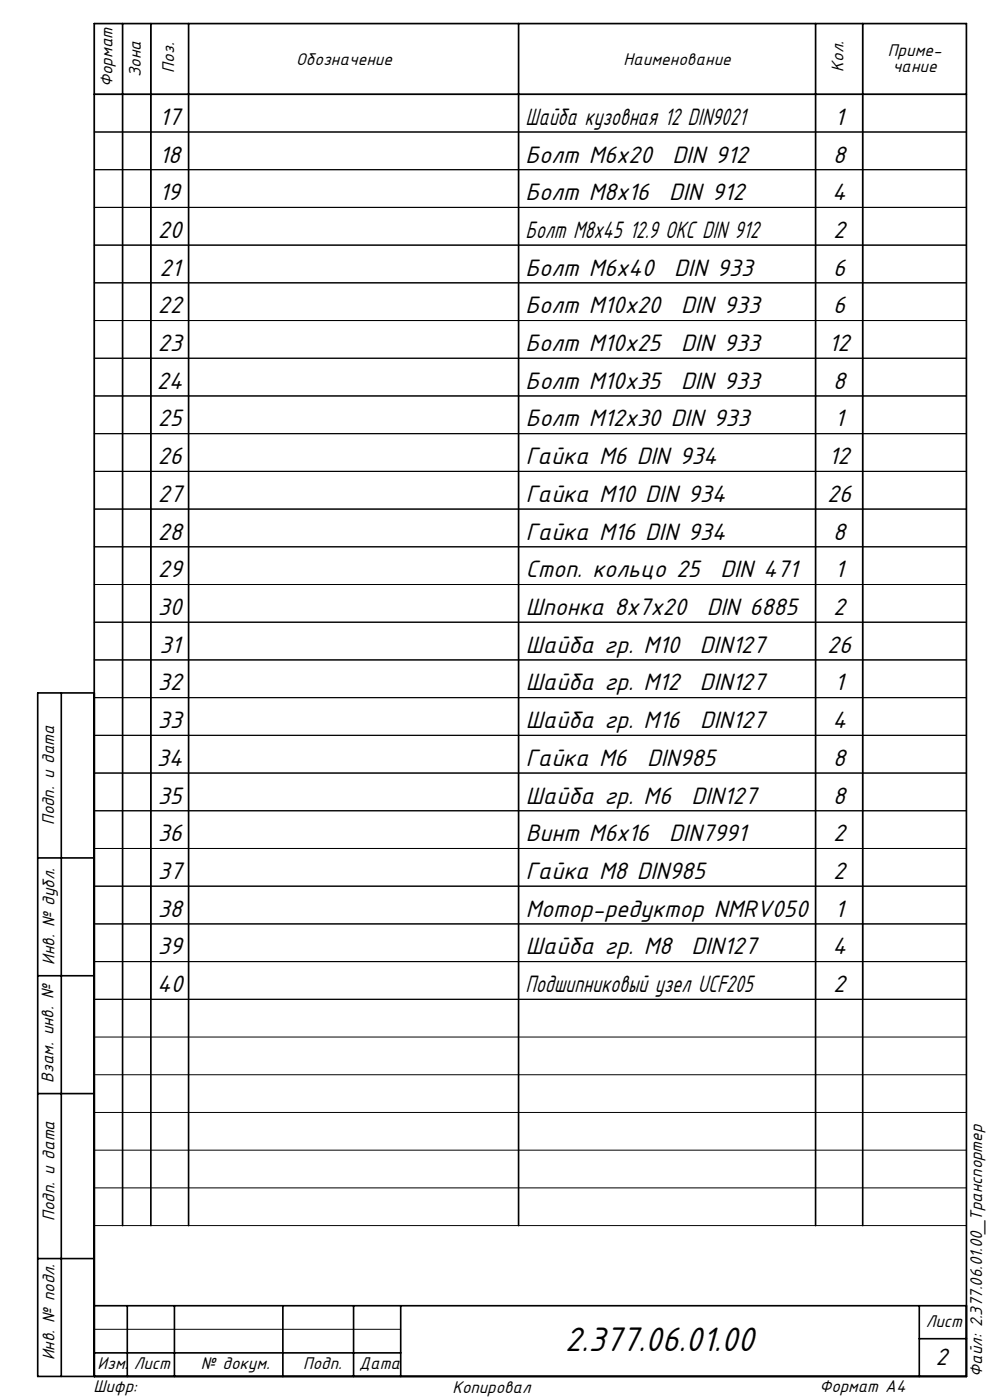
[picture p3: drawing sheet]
<svg xmlns="http://www.w3.org/2000/svg" width="210mm" height="297mm" viewBox="0 0 210 297" stroke-linecap="round" stroke-linejoin="round" font-family="sans-serif">
<defs><g id="words">
<text font-size="8" x="119.8" y="286.6">2.377.06.01.00</text>
<g font-size="5.6">
<text x="33.8" y="26.5">17</text>
<text x="111.5" y="26.5">Шайба кузовная 12 DIN9021</text>
<text x="177.1" y="26.5">1</text>
<text x="33.8" y="34.5">18</text>
<text x="111.5" y="34.5">Болт М6х20</text>
<text x="142.7" y="34.5">DIN 912</text>
<text x="176.7" y="34.5">8</text>
<text x="33.8" y="42.5">19</text>
<text x="111.5" y="42.5">Болт М8х16</text>
<text x="141.9" y="42.5">DIN 912</text>
<text x="176.5" y="42.5">4</text>
<text x="33.5" y="50.5">20</text>
<text x="111.5" y="50.5">Болт М8х45 12.9 ОКС DIN 912</text>
<text x="176.7" y="50.5">2</text>
<text x="33.8" y="58.5">21</text>
<text x="111.5" y="58.5">Болт М6х40</text>
<text x="143" y="58.5">DIN 933</text>
<text x="176.7" y="58.5">6</text>
<text x="33.5" y="66.5">22</text>
<text x="111.5" y="66.5">Болт М10х20</text>
<text x="144.5" y="66.5">DIN 933</text>
<text x="176.7" y="66.5">6</text>
<text x="33.5" y="74.5">23</text>
<text x="111.5" y="74.5">Болт М10х25</text>
<text x="144.5" y="74.5">DIN 933</text>
<text x="175.8" y="74.5">12</text>
<text x="33.3" y="82.5">24</text>
<text x="111.5" y="82.5">Болт М10х35</text>
<text x="144.5" y="82.5">DIN 933</text>
<text x="176.7" y="82.5">8</text>
<text x="33.5" y="90.5">25</text>
<text x="111.5" y="90.5">Болт М12х30 DIN 933</text>
<text x="177.1" y="90.5">1</text>
<text x="33.5" y="98.5">26</text>
<text x="111.5" y="98.5">Гайка М6 DIN 934</text>
<text x="175.8" y="98.5">12</text>
<text x="33.5" y="106.5">27</text>
<text x="111.5" y="106.5">Гайка М10 DIN 934</text>
<text x="175.5" y="106.5">26</text>
<text x="33.5" y="114.5">28</text>
<text x="111.5" y="114.5">Гайка М16 DIN 934</text>
<text x="176.7" y="114.5">8</text>
<text x="33.5" y="122.5">29</text>
<text x="111.5" y="122.5">Стоп. кольцо 25</text>
<text x="152.8" y="122.5">DIN 471</text>
<text x="177.1" y="122.5">1</text>
<text x="33.5" y="130.5">30</text>
<text x="111.5" y="130.5">Шпонка 8х7х20</text>
<text x="149.9" y="130.5">DIN 6885</text>
<text x="176.7" y="130.5">2</text>
<text x="33.8" y="138.5">31</text>
<text x="111.5" y="138.5">Шайба гр. М10</text>
<text x="148.5" y="138.5">DIN127</text>
<text x="175.5" y="138.5">26</text>
<text x="33.5" y="146.5">32</text>
<text x="111.5" y="146.5">Шайба гр. М12</text>
<text x="148.5" y="146.5">DIN127</text>
<text x="177.1" y="146.5">1</text>
<text x="33.5" y="154.5">33</text>
<text x="111.5" y="154.5">Шайба гр. М16</text>
<text x="148.5" y="154.5">DIN127</text>
<text x="176.6" y="154.5">4</text>
<text x="33.3" y="162.5">34</text>
<text x="111.5" y="162.5">Гайка М6</text>
<text x="137.2" y="162.5">DIN985</text>
<text x="176.7" y="162.5">8</text>
<text x="33.5" y="170.5">35</text>
<text x="111.5" y="170.5">Шайба гр. М6</text>
<text x="146.7" y="170.5">DIN127</text>
<text x="176.8" y="170.5">8</text>
<text x="33.5" y="178.5">36</text>
<text x="111.5" y="178.5">Винт М6х16</text>
<text x="142" y="178.5">DIN7991</text>
<text x="176.8" y="178.5">2</text>
<text x="33.5" y="186.5">37</text>
<text x="111.5" y="186.5">Гайка М8 DIN985</text>
<text x="176.8" y="186.5">2</text>
<text x="33.5" y="194.5">38</text>
<text x="111.5" y="194.5">Мотор-редуктор NMRV050</text>
<text x="177.1" y="194.5">1</text>
<text x="33.5" y="202.5">39</text>
<text x="111.5" y="202.5">Шайба гр. М8</text>
<text x="146.7" y="202.5">DIN127</text>
<text x="176.6" y="202.5">4</text>
<text x="33.3" y="210.5">40</text>
<text x="111.5" y="210.5">Подшипниковый узел UCF205</text>
<text x="176.7" y="210.5">2</text>
<text x="198.5" y="289.5">2</text>
</g>
<g font-size="4">
<text x="188.3" y="11.9">Приме-</text>
<text x="29.9" y="16.3" transform="rotate(-90 29.9 16.3)">Зона</text>
<text x="37" y="15.4" transform="rotate(-90 37 15.4)">Поз.</text>
<text x="62.8" y="13.8">Обозначение</text>
<text x="132.2" y="13.8">Наименование</text>
<text x="178.9" y="15.2" transform="rotate(-90 178.9 15.2)">Кол.</text>
<text x="189.4" y="15.4">чание</text>
<text x="23.8" y="18.6" transform="rotate(-90 23.8 18.6)">Формат</text>
<text x="11.5" y="175" transform="rotate(-90 11.5 175)">Подп. и дата</text>
<text x="11.6" y="204.7" transform="rotate(-90 11.6 204.7)">Инв. № дубл.</text>
<text x="11.4" y="229.7" transform="rotate(-90 11.4 229.7)">Взам. инв. №</text>
<text x="11.5" y="259" transform="rotate(-90 11.5 259)">Подп. и дата</text>
<text x="196.4" y="281.5">Лист</text>
<text x="11.5" y="288.6" transform="rotate(-90 11.5 288.6)">Инв. № подл.</text>
<text x="20.7" y="290.5">Изм.</text>
<text x="28.4" y="290.5">Лист</text>
<text x="42.6" y="290.5">№ докум.</text>
<text x="64.3" y="290.5">Подп.</text>
<text x="76.2" y="290.4">Дата</text>
<text x="208.3" y="292" transform="rotate(-90 208.3 292)">Файл: 2.377.06.01.00_Транспортер</text>
<text x="19.8" y="295.3">Шифр:</text>
<text x="96" y="295.4">Копировал</text>
<text x="173.8" y="295.3">Формат А4</text>
</g>
</g></defs>
<g fill="none" stroke="#000" stroke-width=".21">
<path d="M20 5h185v207h-185zM26 5v207M32 5v207M40 5v207M110 5v207M173 5v207M183 5v207M20 28h185M20 36h185M20 20h185M20 44h185M20 52h185"/>
<path d="M20 60h185M20 68h185M20 76h185M20 84h185M20 92h185M20 100h185M20 108h185M20 116h185M20 124h185M20 132h185M20 140h185M20 148h185"/>
<path d="M20 156h185M20 164h185M20 172h185M20 180h185M20 188h185M20 196h185M20 204h185M20 220h185M20 228h185M20 236h185M20 244h185M20 252h185"/>
<path d="M20 277v15M20 260h185M20 282h65"/>
</g>
<g fill="none" stroke="#000" stroke-width=".35">
<path d="M26 5v255M32 5v255M40 5v255M110 5v255M173 5v255M183 5v255M20 20h185M13 147v145M20 147h-12v145h197v-287h-185v287M8 182h12M8 207h12M8 232h12"/>
<path d="M8 267h12M20 277h185M27 277v15M37 277v15M60 277v15M75 277v15M85 277v15M195 277v15M20 287h65M195 284h10"/>
</g>
<use href="#words"/>
</svg>
